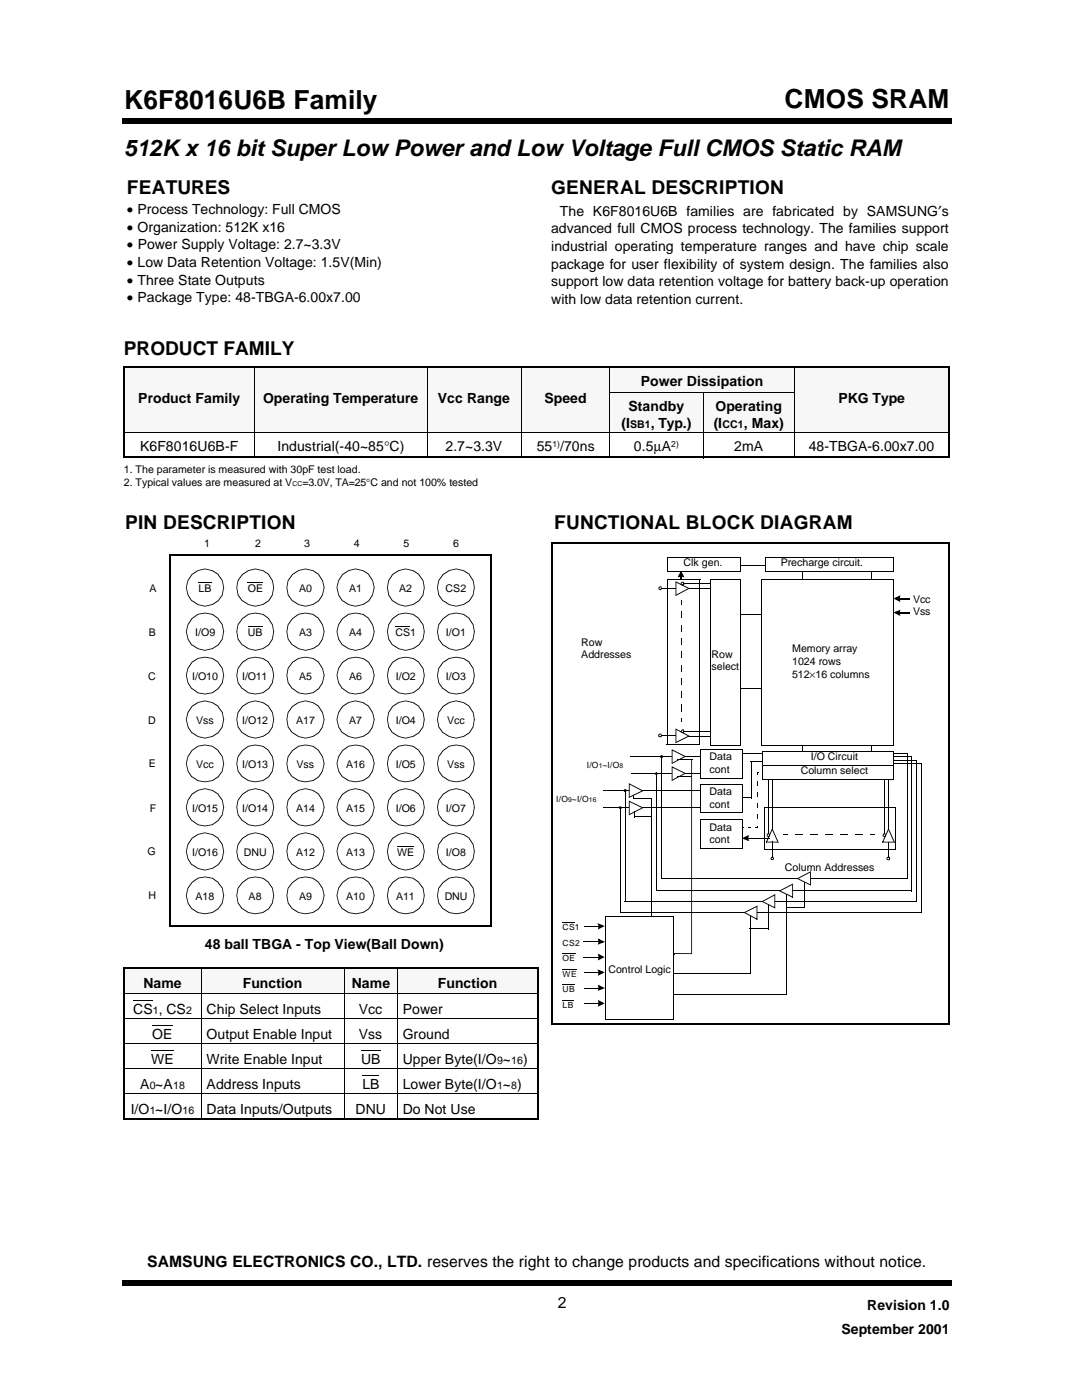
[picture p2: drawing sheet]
<svg xmlns="http://www.w3.org/2000/svg" width="216mm" height="279mm" viewBox="0 0 216 279" stroke-linecap="round" stroke-linejoin="round" font-family="sans-serif">
<defs><g id="words">
<g font-size="5.2">
<text x="24.8" y="21.8">K6F8016U6B Family</text>
<text x="156.5" y="21.5">CMOS SRAM</text>
</g>
<text font-size="4.6" x="24.8" y="31.1">512K x 16 bit Super Low Power and Low Voltage Full CMOS Static RAM</text>
<g font-size="3.8">
<text x="25.3" y="38.8">FEATURES</text>
<text x="110" y="38.8">GENERAL DESCRIPTION</text>
<text x="24.7" y="70.8">PRODUCT FAMILY</text>
<text x="25" y="105.5">PIN DESCRIPTION</text>
<text x="110.6" y="105.5">FUNCTIONAL BLOCK DIAGRAM</text>
</g>
<g font-size="3.1">
<text x="29.4" y="252.8">SAMSUNG ELECTRONICS CO., LTD. reserves the right to change products and specifications without notice.</text>
<text x="111.3" y="261.1">2</text>
</g>
<g font-size="2.8">
<text x="25.3" y="42.7">• Process Technology: Full CMOS</text>
<text x="25.3" y="46.2">• Organization: 512K x16</text>
<text x="110" y="46.6">advanced full CMOS process technology. The families support</text>
<text x="111.7" y="43">The K6F8016U6B families are fabricated by SAMSUNG′s</text>
<text x="25.3" y="49.7">• Power Supply Voltage: 2.7~3.3V</text>
<text x="25.3" y="53.3">• Low Data Retention Voltage: 1.5V(Min)</text>
<text x="110" y="50.1">industrial operating temperature ranges and have chip scale</text>
<text x="110" y="53.6">package for user flexibility of system design. The families also</text>
<text x="25.3" y="56.8">• Three State Outputs</text>
<text x="110" y="57.2">support low data retention voltage for battery back-up operation</text>
<text x="25.3" y="60.3">• Package Type: 48-TBGA-6.00x7.00</text>
<text x="110" y="60.7">with low data retention current.</text>
<text x="127.8" y="77">Power Dissipation</text>
<text x="27.6" y="80.4">Product Family</text>
<text x="52.5" y="80.4">Operating Temperature</text>
<text x="87.4" y="80.4">Vcc Range</text>
<text x="108.6" y="80.4">Speed</text>
<text x="125.4" y="82">Standby</text>
<text x="142.7" y="82">Operating</text>
<text x="167.3" y="80.4">PKG Type</text>
<text x="27.9" y="89.9">K6F8016U6B-F</text>
<text x="55.4" y="89.9">Industrial(-40~85°C)</text>
<text x="88.9" y="89.9">2.7~3.3V</text>
<text x="124" y="85.4">(I</text>
<text x="129.9" y="85.4">, Typ.)</text>
<text x="142.4" y="85.4">(I</text>
<text x="146.5" y="89.9">2mA</text>
<text x="148.4" y="85.4">, Max)</text>
<text x="161.4" y="89.9">48-TBGA-6.00x7.00</text>
<text x="107.1" y="90">55 /70ns</text>
<text x="126.5" y="90">0.5μA</text>
<text x="40.9" y="189.4">48 ball TBGA - Top View(Ball Down)</text>
<text x="28.6" y="197.3">Name</text>
<text x="48.4" y="197.3">Function</text>
<text x="70.2" y="197.3">Name</text>
<text x="87.4" y="197.3">Function</text>
<text x="26.6" y="202.3">CS , CS</text>
<text x="41.2" y="202.3">Chip Select Inputs</text>
<text x="71.6" y="202.3">Vcc</text>
<text x="80.3" y="202.3">Power</text>
<text x="30.4" y="207.3">OE</text>
<text x="41.2" y="207.3">Output Enable Input</text>
<text x="71.6" y="207.3">Vss</text>
<text x="80.3" y="207.3">Ground</text>
<text x="30.1" y="212.3">WE</text>
<text x="41.2" y="212.3">Write Enable Input</text>
<text x="72.1" y="212.3">UB</text>
<text x="80.3" y="212.3">Upper Byte(I/O ~</text>
<text x="104.4" y="212.3">)</text>
<text x="27.9" y="217.3">A ~A</text>
<text x="41.2" y="217.3">Address Inputs</text>
<text x="72.3" y="217.3">LB</text>
<text x="80.3" y="217.3">Lower Byte(I/O ~ )</text>
<text x="26.1" y="222.2">I/O ~I/O</text>
<text x="41.2" y="222.2">Data Inputs/Outputs</text>
<text x="71" y="222.2">DNU</text>
<text x="80.3" y="222.2">Do Not Use</text>
<text x="173.1" y="261.5">Revision 1.0</text>
<text x="167.9" y="266.2">September 2001</text>
</g>
<g font-size="2.1">
<text x="125.7" y="85.4">SB1</text>
<text x="144.2" y="85.4">CC1</text>
<text x="24.7" y="94.5">1. The parameter is measured with 30pF test load.</text>
<text x="24.7" y="96.9">2. Typical values are measured at V</text>
<text x="60.4" y="96.9">=3.0V, TA=25°C and not 100% tested</text>
<text x="40.7" y="109.1">1</text>
<text x="50.9" y="109.1">2</text>
<text x="60.7" y="109.1">3</text>
<text x="70.6" y="109.1">4</text>
<text x="80.5" y="109.1">5</text>
<text x="90.4" y="109.1">6</text>
<text x="136.4" y="112.9">Clk gen.</text>
<text x="155.8" y="112.9">Precharge circuit.</text>
<text x="29.8" y="118.1">A</text>
<text x="39.6" y="118.2">LB</text>
<text x="49.4" y="118.2">OE</text>
<text x="59.7" y="118.2">A0</text>
<text x="69.7" y="118.2">A1</text>
<text x="79.7" y="118.2">A2</text>
<text x="88.9" y="118.2">CS2</text>
<text x="182.2" y="120.4">Vcc</text>
<text x="182.2" y="122.8">Vss</text>
<text x="29.7" y="126.9">B</text>
<text x="38.9" y="127">I/O9</text>
<text x="49.4" y="127">UB</text>
<text x="59.7" y="127">A3</text>
<text x="69.7" y="127">A4</text>
<text x="78.9" y="127">CS1</text>
<text x="89" y="127">I/O1</text>
<text x="116" y="128.9">Row</text>
<text x="116" y="131.4">Addresses</text>
<text x="142" y="131.3">Row</text>
<text x="158.1" y="130.2">Memory array</text>
<text x="29.5" y="135.6">C</text>
<text x="38.4" y="135.8">I/O10</text>
<text x="48.3" y="135.8">I/O11</text>
<text x="59.7" y="135.8">A5</text>
<text x="69.7" y="135.8">A6</text>
<text x="79" y="135.8">I/O2</text>
<text x="89" y="135.8">I/O3</text>
<text x="142" y="133.8">select</text>
<text x="158.1" y="132.8">1024 rows</text>
<text x="158.1" y="135.2">512×16 columns</text>
<text x="29.5" y="144.4">D</text>
<text x="39.1" y="144.5">Vss</text>
<text x="48.3" y="144.5">I/O12</text>
<text x="59.1" y="144.5">A17</text>
<text x="69.7" y="144.5">A7</text>
<text x="79" y="144.5">I/O4</text>
<text x="89.2" y="144.5">Vcc</text>
<text x="29.7" y="153.2">E</text>
<text x="39.1" y="153.3">Vcc</text>
<text x="48.3" y="153.3">I/O13</text>
<text x="59.2" y="153.3">Vss</text>
<text x="69.1" y="153.3">A16</text>
<text x="79" y="153.3">I/O5</text>
<text x="89.2" y="153.3">Vss</text>
<text x="141.6" y="151.7">Data</text>
<text x="141.6" y="154.2">cont</text>
<text x="159.8" y="154.5">Column select</text>
<text x="161.8" y="151.6">I/O Circuit</text>
<text x="29.9" y="162">F</text>
<text x="141.6" y="158.8">Data</text>
<text x="141.6" y="161.2">cont</text>
<text x="38.4" y="162.1">I/O15</text>
<text x="48.3" y="162.1">I/O14</text>
<text x="59.1" y="162.1">A14</text>
<text x="69.1" y="162.1">A15</text>
<text x="79" y="162.1">I/O6</text>
<text x="89" y="162.1">I/O7</text>
<text x="141.6" y="165.8">Data</text>
<text x="29.5" y="170.7">G</text>
<text x="38.4" y="170.9">I/O16</text>
<text x="48.7" y="170.9">DNU</text>
<text x="59.1" y="170.9">A12</text>
<text x="69.1" y="170.9">A13</text>
<text x="79.2" y="170.9">WE</text>
<text x="89" y="170.9">I/O8</text>
<text x="141.6" y="168.2">cont</text>
<text x="156.6" y="173.8">Column Addresses</text>
<text x="29.6" y="179.5">H</text>
<text x="39" y="179.7">A18</text>
<text x="49.6" y="179.7">A8</text>
<text x="59.7" y="179.7">A9</text>
<text x="69.1" y="179.7">A10</text>
<text x="79.1" y="179.7">A11</text>
<text x="88.7" y="179.7">DNU</text>
<text x="121.4" y="194.1">Control Logic</text>
<text x="30.5" y="202.3">1</text>
<text x="37.2" y="202.3">2</text>
<text x="99.2" y="212.3">9</text>
<text x="102" y="212.3">16</text>
<text x="29.9" y="217.3">0</text>
<text x="34.5" y="217.3">18</text>
<text x="99.2" y="217.3">1</text>
<text x="102" y="217.3">8</text>
<text x="29.9" y="222.2">1</text>
<text x="36.4" y="222.2">16</text>
</g>
<g font-size="1.7">
<text x="110.2" y="89.2">1)</text>
<text x="133.9" y="89.2">2)</text>
<text x="117.1" y="153.2">I/O ~I/O</text>
<text x="111" y="160.1">I/O ~I/O</text>
<text x="112.3" y="185.7">CS1</text>
<text x="112.3" y="191.9">OE</text>
<text x="112.3" y="188.7">CS2</text>
<text x="112.3" y="195">WE</text>
<text x="112.3" y="198">UB</text>
<text x="112.3" y="201.2">LB</text>
</g>
<g font-size="1.4">
<text x="58.3" y="96.9">CC</text>
<text x="119.5" y="153.2">1</text>
<text x="123.6" y="153.2">8</text>
<text x="113.4" y="160.1">9</text>
<text x="117.5" y="160.1">16</text>
</g>
</g></defs>
<path d="M24.4 23.6h.5v1.1h-.5zM24.9 23.6h164.6v1.1h-164.6zM189.5 23.6h.5v1.1h-.5zM24.4 255.4h.5v1.1h-.5zM24.9 255.4h164.6v1.1h-164.6zM189.5 255.4h.5v1.1h-.5z" fill="#000"/>
<path d="M24.6 257.6h40.9v12.4h-40.9z" fill="#fff"/>
<g fill="#000">
<path d="M146.6 112.8v.1zM154 112.8l.1 .1zM176.4 155l.1 .1zM177.2 155.1l.2 .1zM149.1 167.2h.3v.2h-.3zM148.1 167.3l1.3-.7-.1 .5-.7 .4-.2-.4 .8 .3-.1 .3-.2-.4 .4-.1 .2 .7zM149.3 167.2l.1 .2zM149 166.9l.4 .1-.1 .3h-.4zM153.4 167.2l.1 .2zM176.4 166.4l.1 .1zM176.2 166.5l.2-.2 .3 .1 .1 .3-.2 .1v-.3h-.2l-.1 .3 .2 .1 .1-.2 .2 .1-.1 .2h-.5zM176.6 166.7l.2 .1z"/>
<path d="M177.1 168.1h.2zM177.1 171l.2 .1zM177.2 165.4l.2 .1zM177.2 165.5l.2-.1 1.2 2.7h-.2zM177 171h.5l.1 .3-.1 .1v-.2l-.3-.1-.2 .3 .1 .1 .4-.1-.1 .1 .1-.2 .1 .1-.1 .2h-.5l-.1-.3zM177.5 171.3l.1 .1zM177.3 165.3l.1 .2-1.2 2.6h-.2l2.5-.1v.1h-2.5z"/>
</g>
<path d="M146.6 112.9h7.4M176.4 155.1v11.3M177.3 155.2v10.2M149.4 167.3h4M177.2 168.1v2.9" fill="none" stroke="#000" stroke-width=".2"/>
<path d="M148.5 167.3l.7-.3v.6z" fill-rule="evenodd" fill="#000"/>
<g fill="#f7f7f7">
<path d="M24.7 193.2h15.4v5.1h-15.4z"/>
<path d="M40.1 193.2h28.6v5.1h-28.6z"/>
<path d="M68.7 193.2h10.6v5.1h-10.6z"/>
<path d="M79.3 193.2h28.1v5.1h-28.1z"/>
</g>
<g fill="none" stroke="#000" stroke-width=".2">
<path d="M24.6 198.3h82.9M26.6 199.6h3.9M40.2 193v30.4M68.7 193v30.4M79.4 193v30.4M24.6 203.3h82.9M24.6 208.3h82.9M24.6 213.3h82.9M24.6 218.3h82.9M30.1 209.6h4.6M30.4 204.6h4.1M72.1 209.6h3.8"/>
<path d="M72.3 214.6h3.4"/>
</g>
<path d="M24.6 193.2h82.9M24.7 193.5v29.6M107.4 193.5v29.6M24.6 223.3h82.9" fill="none" stroke="#000" stroke-width=".34"/>
<g fill="#f7f7f7">
<path d="M24.7 73.3h26.1v13h-26.1z"/>
<path d="M50.8 73.3h34.4v13h-34.4z"/>
<path d="M85.2 73.3h18.8v13h-18.8z"/>
<path d="M104 73.3h17.7v13h-17.7z"/>
<path d="M121.7 73.3h36.8v5h-36.8z"/>
<path d="M158.5 73.3h30.8v13h-30.8z"/>
<path d="M121.7 78.3h18.6v8h-18.6z"/>
<path d="M140.3 78.3h18.2v8h-18.2z"/>
</g>
<path d="M24.6 73.3h164.9M24.7 73.5v17.6M189.3 73.5v17.6M24.6 91.3h164.9" fill="none" stroke="#000" stroke-width=".34"/>
<path d="M50.8 73.2v18.2M85.2 73.2v18.2M104 73.2v18.2M121.7 78.4h36.8M121.7 73.2v18.2M140.3 78.2v13.2M158.5 73.2v18.2M24.6 86.3h164.9M147.7 137.5h7.5" fill="none" stroke="#000" stroke-width=".2"/>
<path d="M135.8 114.9h.3v.2h-.3zM135.8 116.2h.3zM135.8 115.1h.3zM135.8 115.1h.3v1.1h-.3zM135.9 113.9l.7 1.3-.5-.1-.4-.7 .4-.2-.4 .9-.3-.2 .5-.2 .1 .4-.8 .1zM135.9 114.7l.4 .1-.1 .3h-.3zM147.7 137.4v.2zM155.2 137.4l.1 .2z" fill="#000"/>
<path d="M135.9 114.3l.3 .7h-.6z" fill-rule="evenodd" fill="#000"/>
<path d="M133.1 115.7h6.5v33h-6.5z" fill="#fff"/>
<path d="M133.1 115.7h6.6M133.1 115.6v33.1M139.6 115.7v33.1M147.7 122.7h7.5M133 148.7h6.6M153.3 154.7v11.7M154.2 154.9v10.5M154.1 168.1v2.9" fill="none" stroke="#000" stroke-width=".2"/>
<g fill="#000">
<path d="M147.7 122.6v.2zM155.2 122.6l.1 .2zM153.2 154.6l.2 .1zM154.1 154.8l.2 .1zM153.2 166.4l.2 .1zM153 166.5l.3-.2 .3 .1 .1 .2-.2 .1-.1-.2h-.2v.4h.2l.1-.3 .2 .1-.1 .3h-.5zM153.5 166.6l.2 .1zM154 168l.2 .1zM154 171l.2 .1zM154.1 165.4l.2 .1zM154 165.5l.2-.1 1.2 2.7h-.2zM153.8 171.1l.3-.2 .2 .1 .1 .3-.1 .1-.2-.3-.2 .3 .1 .1-.1-.1h.4l-.1 .1 .1-.2 .1 .1-.1 .2h-.5z"/>
<path d="M154.3 171.3l.1 .1zM154.1 165.3l.1 .2-1.2 2.6h-.2l2.5-.1v.1h-2.5z"/>
</g>
<path d="M133.1 111.2h14.6v2.8h-14.6z" fill="#fff"/>
<path d="M133 114h14.7M133.1 111.2h14.7M133.1 111.1v2.9M147.7 111.2v2.9" fill="none" stroke="#000" stroke-width=".2"/>
<path d="M141.7 115.7h6v33.1h-6z" fill="#fff"/>
<path d="M132 117.4h2.8M136.5 116.5h5.2M137.4 117.4h4.3M141.7 115.6v33.2M141.7 115.7h6.1M147.7 115.7v33.1M125.8 151h14.1M126 154.4h13.9M141.6 148.8h6.1" fill="none" stroke="#000" stroke-width=".2"/>
<g fill="#000">
<path d="M131.4 117.2l.3-.2 .3 .1v.6l-.2 .1-.1-.2 .2-.1-.1 .1 .1-.3-.2-.1-.1 .1v.3h.2l-.1 .2-.2-.1zM131.7 117.6l.1 .2zM131.9 117.3l.1 .2zM134.8 116l2.9 1.4-.3 .1-2.5-1.3 .1-.1v2.7h-.2zM134.8 117.3l.1 .2zM135.9 116.2l.3-.1 .3 .1v.6h-.2l-.1-.1 .2-.1-.1 .1 .1-.4-.2-.1-.2 .4 .3 .1-.1 .1h-.3zM136.2 116.7l.1 .1zM136.4 116.4l.1 .2zM137.3 117.3l.1 .2zM134.8 118.8l2.6-1.5 .1 .2-2.7 1.5zM141.7 117.3l.1 .2zM141.7 116.4l.1 .2z"/>
<path d="M125.7 150.9l.1 .1zM125.9 154.3l.1 .2zM139.9 150.9l.1 .1zM139.9 154.3l.1 .2z"/>
</g>
<path d="M134.1 149.7l2.6 1.3-2.6 1.3z" fill="#fff"/>
<path d="M134 149.5l2.9 1.5h-.2l-2.6-1.2 .1-.2v2.7h-.2zM134.1 152.2l2.6-1.3v.1l-2.7 1.5z" fill="#000"/>
<path d="M134.1 153.1l2.6 1.2-2.6 1.4z" fill="#fff"/>
<g fill="#000">
<path d="M120.4 157.7l.1 .2zM132 150.7l.1 .2zM131.7 150.9l.3-.2 .1 .2-.3 .2h.3v-.4l.1 .1v.4h-.4l-.1-.2zM134 152.9l2.9 1.4-.2 .1-2.6-1.2 .1-.2v2.7h-.2zM134.1 155.6l2.6-1.3v.1l-2.7 1.5zM140 157.7v.2zM148 150.3l.1 .2zM148 159.2l.1 .1zM148.1 159.2h1.8v.1h-1.8zM151 154h.4v.2h-.4zM151 154.4l.2 .1zM151 154.1h.2v.3h-.2z"/>
<path d="M151 156h.2zM151 156.6l.2 .1zM151 156h.2v.6h-.2zM151 158.2h.2zM151 158.8l.2 .1zM151 158.2h.2v.6h-.2zM151.4 154l.1 .2zM152.9 154l.1 .2zM153 154h.2v.2h-.2zM153.2 154l.1 .2zM153.5 151.8l.1 .2zM155 150.3l.1 .2z"/>
<path d="M120.4 161.1l.1 .2zM140 161.1v.2zM147.9 165.1l.1 .2zM148 165.1h.3v.2h-.3zM148.3 165.1v.2zM149.4 165.1v.2zM149.4 165.1h.4v.2h-.4zM149.8 165.1l.1 .2zM150.8 165.1l.1 .2zM150.9 165.1h.2v.2h-.2zM151 160.4h.2zM151 161l.2 .1z"/>
<path d="M151 160.4h.2v.6h-.2zM151 162.6h.2zM151 163.2l.2 .1zM151 162.6h.2v.6h-.2zM151 164.8l.2 .1zM151 164.9h.2v.4h-.2z"/>
</g>
<path d="M131.8 150.9h.4v.2h-.4z" fill-rule="evenodd" fill="#000"/>
<path d="M120.5 157.8h19.5M148.1 150.4h6.9M149.8 151.9h3.7M149.9 151.9v7.4M120.5 161.2h19.5" fill="none" stroke="#000" stroke-width=".2"/>
<path d="M139.9 149.6h8.2v5.7h-8.2z" fill="#fff"/>
<path d="M139.8 155.3h8.3M139.9 149.5v5.8M139.9 149.6h8.3M148.1 149.6v5.8" fill="none" stroke="#000" stroke-width=".2"/>
<path d="M139.9 156.5h8.2v5.7h-8.2z" fill="#fff"/>
<path d="M139.9 156.5v5.7M139.9 156.5h8.3M148.1 156.5v5.8M139.8 162.2h8.3" fill="none" stroke="#000" stroke-width=".2"/>
<path d="M139.9 163.6h8.2v5.6h-8.2z" fill="#fff"/>
<g fill="none" stroke="#000" stroke-width=".2">
<path d="M124.7 157.8v22.1M131 154.3v23.5M132 151v24.3M178.3 150.5h2.8M178.3 151h3.7M178.3 151.7h4.6M178.3 152.4h5.7M181 150.5v24.8M181.9 151v26.9M182.8 151.7v28.3M183.9 152.3v29.9M123.8 161.1v21"/>
<path d="M124.6 179.9h58.2M130.9 177.8h51M131.9 175.3h49.1M139.8 169.2h8.3M139.9 163.5v5.7M139.9 163.6h8.3M148.1 163.6v5.7M157 178.5v20M160.5 176v5.1M123.7 182.1h60.2M128.3 194.3h21.4M129.5 198.4h27.5"/>
<path d="M149.7 182.7v11.7M149.7 185.3h3.5M153.2 180.6v4.8M157 181h3.5"/>
</g>
<g fill="#000">
<path d="M124.6 157.7l.2 .1zM130.9 154.3h.2zM131.9 150.9l.2 .1zM178.2 150.4l.1 .1zM178.2 151l.1 .1zM178.2 151.6l.1 .2zM178.2 152.3l.1 .2zM123.7 161l.2 .1zM156.9 178.4l.2 .1zM160.4 175.9l.2 .1zM128.2 194.2l.1 .2zM129.5 198.3v.2z"/>
<path d="M149.6 182.6l.2 .1zM149.6 185.3l.1 .1zM153.2 180.5l.1 .1zM156.9 180.9l.1 .2z"/>
</g>
<path d="M155.5 177.8l2.7-1.4v2.7z" fill="#fff"/>
<path d="M155.5 177.7l2.7-1.4v.2l-2.6 1.4zM155.4 177.8l.2-.1 2.6 1.3v.2l-.1-2.8h.1v2.8z" fill="#000"/>
<path d="M152.1 179.9l2.5-1.3v2.6z" fill="#fff"/>
<path d="M152.1 179.8l2.6-1.4v.2l-2.6 1.4zM151.9 179.9l.2-.1 2.6 1.3-.1 .2-.1-2.7h.2v2.7z" fill="#000"/>
<path d="M148.5 182.1l2.5-1.3v2.7z" fill="#fff"/>
<path d="M148.5 182l2.6-1.3v.2l-2.5 1.3zM148.3 182.1l.3-.1 2.5 1.4-.1 .2v-2.8h.1v2.8z" fill="#000"/>
<path d="M159.1 175.3l2.6-1.3v2.6z" fill="#fff"/>
<path d="M126.3 158.5l.2 .1zM126.3 158.6h.2v.9h-.2zM159.1 175.3l2.7-1.5v.3l-2.6 1.3zM158.9 175.3h.3l2.6 1.2-.1 .2-.1-2.7h.2v2.7zM128.5 186.9l.1 .2zM128.6 186.9h1.4v.2h-1.4z" fill="#000"/>
<path d="M126.4 159.4h3.6M130 159.4v27.7" fill="none" stroke="#000" stroke-width=".2"/>
<path d="M125.6 156.5l2.6 1.3-2.6 1.3z" fill="#fff"/>
<path d="M125.5 156.3l2.9 1.5-.2 .1-2.6-1.4v-.1v2.7h-.1zM125.5 159.1l2.7-1.4 .1 .2-2.8 1.4z" fill="#000"/>
<path d="M125.6 159.9l2.6 1.3-2.6 1.4z" fill="#fff"/>
<g fill="#000">
<path d="M160.1 113.8l.2 .1zM173.7 113.9l.2 .1zM179.3 119.3h.3v.2h-.3zM178.3 119.5l1.4-.7-.2 .5-.7 .3-.2-.3 .9 .3-.2 .4-.1-.5 .3-.1 .2 .7zM179.5 119.4l.1 .2zM179.2 119l.4 .1-.1 .4h-.3zM179.6 119.4h1.8v.2h-1.8zM181.4 119.4l.1 .2zM179.3 122.1h.3v.2h-.3zM178.2 122.3l1.5-.6-.3 .5-.7 .2-.1-.3 .9 .3-.2 .4-.1-.5 .3-.1 .2 .7zM179.5 122.2l.1 .2zM179.2 121.9l.4 .1-.1 .3h-.3z"/>
<path d="M179.6 122.2h1.8v.2h-1.8zM181.4 122.2l.1 .2zM124.7 157.5l.1 .1zM124.5 157.6l.2-.1 .1 .1h-.2v.3h.2v-.3l.1 .1-.2-.1 .1-.1 .2 .1v.4h-.5zM130.9 154.1l.1 .2zM130.9 154.1l.3 .2-.1 .3h-.4l-.1-.2 .3-.2 .1 .1-.2 .1h.3l-.2-.1zM131.4 146.6l.3-.2 .3 .1v.6l-.2 .1-.1-.2 .2-.1-.1 .1 .1-.4h-.2l-.2 .3 .3 .1-.1 .2-.3-.1zM131.7 147l.1 .2zM131.9 146.7l.1 .2zM134.8 145.4l2.9 1.5-.3 .1-2.5-1.4 .1-.1v2.7h-.2zM134.8 146.7l.1 .2zM136.1 145.6h.4v.6l-.2 .1-.1-.2 .2-.1-.1 .1 .1-.3-.2-.1-.1 .3 .2 .1-.1 .2-.2-.1-.1-.3z"/>
<path d="M136.2 146.1l.1 .2zM136.4 145.9l.1 .1zM137.3 146.8l.1 .2zM134.8 148.2l2.6-1.4 .1 .2-2.7 1.3zM141.7 146.8l.1 .2zM141.7 145.9l.1 .1zM160.1 151.6h.2zM173.7 151.4l.2 .1zM123.6 161v.3l.2 .1-.1-.1 .3-.1-.1 .1v-.3l.1 .1h-.3v-.1h.3v.4l-.3 .1-.3-.3zM123.7 161v.1zM125.5 159.8l2.9 1.4-.2 .1-2.6-1.3v-.1v2.7h-.1zM126.6 162l.1 .1z"/>
<path d="M126.6 162.1h.1v1h-.1zM125.5 162.6l2.7-1.5 .1 .2-2.8 1.4zM130 162.9v.2z"/>
</g>
<path d="M160.2 113.9v37.7M173.8 114v37.4M132 146.8h2.8M136.5 146h5.2M137.4 146.9h4.3M126.7 163h3.3" fill="none" stroke="#000" stroke-width=".2"/>
<g fill="#000">
<path d="M178.7 119.5l.7-.4v.7z" fill-rule="evenodd"/>
<path d="M178.7 122.3l.7-.3v.6z" fill-rule="evenodd"/>
<path d="M124.5 157.6h.4v.3h-.4z" fill-rule="evenodd"/>
<path d="M130.7 154.3l.2-.1 .2 .1v.2h-.3z" fill-rule="evenodd"/>
<path d="M123.6 161h.4v.3l-.3 .1-.2-.2z" fill-rule="evenodd"/>
</g>
<path d="M110.2 108.4h79.3M110.2 108.2v96.1M189.3 108.4v96.1M110 204.3h79.3" fill="none" stroke="#000" stroke-width=".34"/>
<path d="M152.8 111.2h25.5v2.8h-25.5z" fill="#fff"/>
<path d="M152.7 114h25.6M152.8 111.1v2.9M152.8 111.2h25.6M178.3 111.2v2.9" fill="none" stroke="#000" stroke-width=".2"/>
<path d="M152 115.7h26.3v33.1h-26.3z" fill="#fff"/>
<path d="M152 115.7h26.4M152 115.6v33.2M178.3 115.7v33.2M151.9 148.8h26.4" fill="none" stroke="#000" stroke-width=".2"/>
<path d="M152.1 149.9h26.2v2.8h-26.2z" fill="#fff"/>
<path d="M152 152.7h26.3M152.1 149.9v2.8M152.1 149.9h26.3M178.3 149.9v2.9" fill="none" stroke="#000" stroke-width=".2"/>
<path d="M152.1 152.7h26.2v2.9h-26.2z" fill="#fff"/>
<g fill="none" stroke="#000" stroke-width=".2">
<path d="M39.6 116.2h2.6M49.4 116.2h3.1M49.4 125h3M78.9 125h3M135.3 151.6h2.8M135.3 155h2.7M152 155.6h26.3M152.1 152.7v2.9M152.1 152.7h26.3M178.3 152.7v3M79.2 168.9h3.4M152.5 169.5h26.2"/>
<path d="M152.6 161.1v8.4M152.6 161.2h26.2M178.7 161.2v8.4M112.3 193.4h2.8M112.3 190.3h2.6M112.3 196.5h2.4M112.3 184.1h2.4M112.3 199.6h2.2M127.6 190.4h6.9"/>
</g>
<g fill="#000">
<path d="M38.2 114.6a3.8 3.8 0 0 1 4.1-.8 3.8 3.8 0 0 1 2.4 3.5h-.2l-.2-1.5-.8-1.1-1.2-.7-1.4-.4-1.4 .4-1.1 .7-.8 1.1-.3 1.5 .3 1.4 .8 1.2 1.1 .7 1.4 .3 1.4-.3 1.2-.8-.1 .1 .9-1.2 .2-1.4h.2a3.8 3.8 0 0 1-5.2 3.5 3.8 3.8 0 0 1-1.3-6.2zM44.5 117.3h.2zM48.3 114.6a3.7 3.7 0 0 1 4.1-.8 3.7 3.7 0 0 1 2.3 3.5h-.2l-.2-1.5-.7-1.1-1.2-.7-1.4-.4-1.5 .4-1.1 .7-.8 1.1-.3 1.5 .3 1.4 .8 1.2 1.1 .7 1.5 .3 1.4-.3 1.2-.8-.1 .1 .8-1.2 .2-1.4h.2a3.8 3.8 0 0 1-4.5 3.7 3.8 3.8 0 0 1-2.8-5.2zM54.5 117.3h.2zM58.3 114.6a3.8 3.8 0 0 1 4.1-.8 3.8 3.8 0 0 1 2.4 3.5h-.2l-.3-1.5-.7-1.1-1.2-.7-1.4-.4-1.5 .4-1.1 .7-.8 1.1-.3 1.5 .3 1.4 .8 1.2 1.1 .7 1.5 .3 1.4-.3 1.2-.8-.1 .1 .8-1.2 .3-1.4h.2a3.8 3.8 0 0 1-4.6 3.7 3.8 3.8 0 0 1-2.8-5.2zM64.6 117.3h.2zM68.2 114.6a3.8 3.8 0 0 1 4.2-.8 3.8 3.8 0 0 1 2.4 3.5h-.2l-.3-1.5-.7-1.1-1.2-.7-1.4-.4-1.5 .4-1.1 .7-.8 1.1-.3 1.5 .3 1.4 .8 1.2 1.1 .7 1.5 .3 1.4-.3 1.2-.8-.1 .1 .8-1.2 .3-1.4h.2a3.8 3.8 0 0 1-5.2 3.5 3.8 3.8 0 0 1-1.4-6.2zM74.6 117.3h.2zM78.2 114.6a3.8 3.8 0 0 1 4.2-.8 3.8 3.8 0 0 1 2.4 3.5h-.2l-.3-1.5-.7-1.1-1.2-.7-1.5-.4-1.4 .4-1.1 .7-.8 1.1-.2 1.5 .2 1.4 .8 1.2 1.1 .7 1.4 .3 1.5-.3 1.2-.8-.1 .1 .8-1.2 .3-1.4h.2a3.8 3.8 0 0 1-5.2 3.5 3.8 3.8 0 0 1-1.4-6.2zM84.6 117.3h.2zM88.3 114.6a3.7 3.7 0 0 1 4.1-.8 3.7 3.7 0 0 1 2.3 3.5h-.1l-.3-1.5-.7-1.1-1.1-.7-1.5-.4-1.4 .4-1.1 .7-.9 1.1-.2 1.5 .2 1.4 .9 1.2 1.1 .7 1.4 .3 1.5-.3 1.1-.8v.1l.7-1.2 .3-1.4h.1a3.8 3.8 0 0 1-4.5 3.7 3.8 3.8 0 0 1-2.7-5.2zM94.6 117.3h.1z"/>
<path d="M38.3 123.4a3.7 3.7 0 0 1 4.1-.9 3.7 3.7 0 0 1 2.3 3.6h-.2l-.2-1.5-.8-1.1-1.2-.8-1.4-.3-1.4 .3-1.1 .8-.8 1.1-.3 1.5 .3 1.4 .8 1.2 1.1 .7 1.4 .3 1.4-.3 1.2-.8-.1 .1 .9-1.2 .2-1.4h.2a3.8 3.8 0 0 1-5.2 3.4 3.8 3.8 0 0 1-1.2-6.1zM44.5 126.1h.2zM38.3 132.1a3.8 3.8 0 0 1 4.1-.8 3.8 3.8 0 0 1 2.3 3.5h-.2l-.2-1.5-.8-1.1-1.2-.7-1.4-.3-1.4 .3-1.1 .7-.8 1.1-.3 1.5 .3 1.4 .8 1.2 1.1 .8 1.4 .2 1.4-.2 1.2-.9-.1 .1 .9-1.2 .2-1.4h.2a3.8 3.8 0 0 1-5.3 3.5 3.8 3.8 0 0 1-1.1-6.2zM44.5 134.8h.2zM48.3 123.4a3.7 3.7 0 0 1 4.2-.9 3.7 3.7 0 0 1 2.2 3.6h-.2l-.2-1.5-.7-1.1-1.2-.8-1.4-.3-1.5 .3-1.1 .8-.8 1.1-.3 1.5 .3 1.4 .8 1.2 1.1 .7 1.5 .3 1.4-.3 1.2-.8-.1 .1 .8-1.2 .2-1.4h.2a3.8 3.8 0 0 1-4.5 3.7 3.8 3.8 0 0 1-2.8-5.2zM54.5 126.1h.2zM48.3 132.1a3.7 3.7 0 0 1 4.1-.8 3.7 3.7 0 0 1 2.3 3.5h-.2l-.2-1.5-.7-1.1-1.2-.7-1.4-.3-1.5 .3-1.1 .7-.8 1.1-.3 1.5 .3 1.4 .8 1.2 1.1 .8 1.5 .2 1.4-.2 1.2-.9-.1 .1 .8-1.2 .2-1.4h.2a3.7 3.7 0 0 1-2.3 3.6 3.7 3.7 0 0 1-4.1-.9 3.8 3.8 0 0 1 0-5.4zM54.5 134.8h.2zM58.3 123.4a3.7 3.7 0 0 1 4.2-.9 3.7 3.7 0 0 1 2.3 3.6h-.2l-.3-1.5-.7-1.1-1.2-.8-1.4-.3-1.5 .3-1.1 .8-.8 1.1-.3 1.5 .3 1.4 .8 1.2 1.1 .7 1.5 .3 1.4-.3 1.2-.8-.1 .1 .8-1.2 .3-1.4h.2a3.8 3.8 0 0 1-4.6 3.7 3.8 3.8 0 0 1-2.8-5.2zM64.6 126.1h.2zM58.3 132.1a3.8 3.8 0 0 1 4.2-.8 3.8 3.8 0 0 1 2.3 3.5h-.2l-.3-1.5-.7-1.1-1.2-.7-1.4-.3-1.5 .3-1.1 .7-.8 1.1-.3 1.5 .3 1.4 .8 1.2 1.1 .8 1.5 .2 1.4-.2 1.2-.9-.1 .1 .8-1.2 .3-1.4h.2a3.8 3.8 0 0 1-5.3 3.5 3.8 3.8 0 0 1-1.2-6.2zM64.6 134.8h.2z"/>
<path d="M68.3 123.4a3.7 3.7 0 0 1 4.2-.9 3.7 3.7 0 0 1 2.3 3.6h-.2l-.3-1.5-.7-1.1-1.2-.8-1.4-.3-1.5 .3-1.1 .8-.8 1.1-.3 1.5 .3 1.4 .8 1.2 1.1 .7 1.5 .3 1.4-.3 1.2-.8-.1 .1 .8-1.2 .3-1.4h.2a3.8 3.8 0 0 1-5.3 3.4 3.8 3.8 0 0 1-1.2-6.1zM74.6 126.1h.2zM68.3 132.1a3.8 3.8 0 0 1 4.1-.8 3.8 3.8 0 0 1 2.4 3.5h-.2l-.3-1.5-.7-1.1-1.2-.7-1.4-.3-1.5 .3-1.1 .7-.8 1.1-.3 1.5 .3 1.4 .8 1.2 1.1 .8 1.5 .2 1.4-.2 1.2-.9-.1 .1 .8-1.2 .3-1.4h.2a3.8 3.8 0 0 1-5.3 3.5 3.8 3.8 0 0 1-1.2-6.2zM74.6 134.8h.2zM78.3 123.4a3.7 3.7 0 0 1 4.2-.9 3.7 3.7 0 0 1 2.3 3.6h-.2l-.3-1.5-.7-1.1-1.2-.8-1.5-.3-1.4 .3-1.1 .8-.8 1.1-.2 1.5 .2 1.4 .8 1.2 1.1 .7 1.4 .3 1.5-.3 1.2-.8-.1 .1 .8-1.2 .3-1.4h.2a3.8 3.8 0 0 1-5.3 3.4 3.8 3.8 0 0 1-1.2-6.1zM84.6 126.1h.2zM78.3 132.1a3.8 3.8 0 0 1 4.1-.8 3.8 3.8 0 0 1 2.4 3.5h-.2l-.3-1.5-.7-1.1-1.2-.7-1.5-.3-1.4 .3-1.1 .7-.8 1.1-.2 1.5 .2 1.4 .8 1.2 1.1 .8 1.4 .2 1.5-.2 1.2-.9-.1 .1 .8-1.2 .3-1.4h.2a3.8 3.8 0 0 1-5.3 3.5 3.8 3.8 0 0 1-1.2-6.2zM84.6 134.8h.2zM88.4 123.4a3.7 3.7 0 0 1 4.1-.9 3.7 3.7 0 0 1 2.2 3.6h-.1l-.3-1.5-.7-1.1-1.1-.8-1.5-.3-1.4 .3-1.1 .8-.9 1.1-.2 1.5 .2 1.4 .9 1.2 1.1 .7 1.4 .3 1.5-.3 1.1-.8v.1l.7-1.2 .3-1.4h.1a3.8 3.8 0 0 1-4.5 3.7 3.8 3.8 0 0 1-2.7-5.2zM94.6 126.1h.1zM88.4 132.1a3.7 3.7 0 0 1 4.1-.8 3.7 3.7 0 0 1 2.2 3.5h-.1l-.3-1.5-.7-1.1-1.1-.7-1.5-.3-1.4 .3-1.1 .7-.9 1.1-.2 1.5 .2 1.4 .9 1.2 1.1 .8 1.4 .2 1.5-.2 1.1-.9v.1l.7-1.2 .3-1.4h.1a3.7 3.7 0 0 1-2.2 3.6 3.7 3.7 0 0 1-4.2-.9 3.8 3.8 0 0 1 .1-5.4zM94.6 134.8h.1z"/>
<path d="M38.3 140.9a3.8 3.8 0 0 1 4.1-.8 3.8 3.8 0 0 1 2.3 3.5h-.2l-.2-1.4-.8-1.1-1.2-.8-1.4-.3-1.4 .3-1.1 .8-.8 1.1-.3 1.4 .3 1.4 .8 1.2 1.1 .7 1.4 .3 1.4-.3 1.2-.8-.1 .1 .9-1.2 .2-1.4h.2a3.8 3.8 0 0 1-5.2 3.5 3.8 3.8 0 0 1-1.2-6.2zM44.5 143.6h.2zM38.2 149.8a3.8 3.8 0 0 1 4.1-1 3.8 3.8 0 0 1 2.4 3.6h-.2l-.2-1.4-.8-1.1-1.2-.9-1.4-.2-1.4 .2-1.1 .9-.8 1.1-.3 1.4 .3 1.4 .8 1.2 1.1 .7 1.4 .3 1.4-.3 1.2-.8-.1 .1 .9-1.2 .2-1.4h.2a3.8 3.8 0 0 1-3.8 3.7 3.8 3.8 0 0 1-3.8-3.7l.3-1.4zM44.5 152.4h.2zM48.3 140.9a3.7 3.7 0 0 1 4.1-.8 3.7 3.7 0 0 1 2.3 3.5h-.2l-.2-1.4-.7-1.1-1.2-.8-1.4-.3-1.5 .3-1.1 .8-.8 1.1-.3 1.4 .3 1.4 .8 1.2 1.1 .7 1.5 .3 1.4-.3 1.2-.8-.1 .1 .8-1.2 .2-1.4h.2a3.8 3.8 0 0 1-4.5 3.7 3.8 3.8 0 0 1-2.8-5.1zM54.5 143.6h.2zM48.3 149.7a3.7 3.7 0 0 1 4.2-.9 3.7 3.7 0 0 1 2.2 3.6h-.2l-.2-1.4-.7-1.1-1.2-.9-1.4-.2-1.5 .2-1.1 .9-.8 1.1-.3 1.4 .3 1.4 .8 1.2 1.1 .7 1.5 .3 1.4-.3 1.2-.8-.1 .1 .8-1.2 .2-1.4h.2a3.8 3.8 0 0 1-3.1 3.7 3.8 3.8 0 0 1-4.2-2.3 3.6 3.6 0 0 1 .9-4.1zM54.5 152.4h.2zM58.3 140.9a3.8 3.8 0 0 1 4.2-.8 3.8 3.8 0 0 1 2.3 3.5h-.2l-.3-1.4-.7-1.1-1.2-.8-1.4-.3-1.5 .3-1.1 .8-.8 1.1-.3 1.4 .3 1.4 .8 1.2 1.1 .7 1.5 .3 1.4-.3 1.2-.8-.1 .1 .8-1.2 .3-1.4h.2a3.8 3.8 0 0 1-4.6 3.7 3.8 3.8 0 0 1-2.8-5.1zM64.6 143.6h.2zM58.3 149.8a3.8 3.8 0 0 1 4.1-1 3.8 3.8 0 0 1 2.4 3.6h-.2l-.3-1.4-.7-1.1-1.2-.9-1.4-.2-1.5 .2-1.1 .9-.8 1.1-.3 1.4 .3 1.4 .8 1.2 1.1 .7 1.5 .3 1.4-.3 1.2-.8-.1 .1 .8-1.2 .3-1.4h.2a3.8 3.8 0 0 1-4.6 3.7 3.8 3.8 0 0 1-2.8-5.1zM64.6 152.4h.2z"/>
<path d="M68.3 140.9a3.8 3.8 0 0 1 4.1-.8 3.8 3.8 0 0 1 2.4 3.5h-.2l-.3-1.4-.7-1.1-1.2-.8-1.4-.3-1.5 .3-1.1 .8-.8 1.1-.3 1.4 .3 1.4 .8 1.2 1.1 .7 1.5 .3 1.4-.3 1.2-.8-.1 .1 .8-1.2 .3-1.4h.2a3.8 3.8 0 0 1-5.3 3.5 3.8 3.8 0 0 1-1.2-6.2zM74.6 143.6h.2zM68.2 149.8a3.8 3.8 0 0 1 4.2-1 3.8 3.8 0 0 1 2.4 3.6h-.2l-.3-1.4-.7-1.1-1.2-.9-1.4-.2-1.5 .2-1.1 .9-.8 1.1-.3 1.4 .3 1.4 .8 1.2 1.1 .7 1.5 .3 1.4-.3 1.2-.8-.1 .1 .8-1.2 .3-1.4h.2a3.8 3.8 0 0 1-3.8 3.7 3.8 3.8 0 0 1-3.9-3.7l.4-1.4zM74.6 152.4h.2zM78.3 140.9a3.8 3.8 0 0 1 4.1-.8 3.8 3.8 0 0 1 2.4 3.5h-.2l-.3-1.4-.7-1.1-1.2-.8-1.5-.3-1.4 .3-1.1 .8-.8 1.1-.2 1.4 .2 1.4 .8 1.2 1.1 .7 1.4 .3 1.5-.3 1.2-.8-.1 .1 .8-1.2 .3-1.4h.2a3.8 3.8 0 0 1-5.3 3.5 3.8 3.8 0 0 1-1.2-6.2zM84.6 143.6h.2zM78.2 149.8a3.8 3.8 0 0 1 4.2-1 3.8 3.8 0 0 1 2.4 3.6h-.2l-.3-1.4-.7-1.1-1.2-.9-1.5-.2-1.4 .2-1.1 .9-.8 1.1-.2 1.4 .2 1.4 .8 1.2 1.1 .7 1.4 .3 1.5-.3 1.2-.8-.1 .1 .8-1.2 .3-1.4h.2a3.8 3.8 0 0 1-3.1 3.7 3.8 3.8 0 0 1-4.2-2.3l-.3-1.4 .3-1.4zM84.6 152.4h.2zM88.4 140.9a3.7 3.7 0 0 1 4.1-.8 3.7 3.7 0 0 1 2.2 3.5h-.1l-.3-1.4-.7-1.1-1.1-.8-1.5-.3-1.4 .3-1.1 .8-.9 1.1-.2 1.4 .2 1.4 .9 1.2 1.1 .7 1.4 .3 1.5-.3 1.1-.8v.1l.7-1.2 .3-1.4h.1a3.8 3.8 0 0 1-4.5 3.7 3.8 3.8 0 0 1-2.7-5.1zM94.6 143.6h.1zM88.3 149.8a3.7 3.7 0 0 1 4.1-1 3.7 3.7 0 0 1 2.3 3.6h-.1l-.3-1.4-.7-1.1-1.1-.9-1.5-.2-1.4 .2-1.1 .9-.9 1.1-.2 1.4 .2 1.4 .9 1.2 1.1 .7 1.4 .3 1.5-.3 1.1-.8v.1l.7-1.2 .3-1.4h.1a3.8 3.8 0 0 1-3 3.7 3.8 3.8 0 0 1-4.2-2.3l-.3-1.4 .3-1.4zM94.6 152.4h.1z"/>
<path d="M135.2 151.5l.1 .1zM135.2 154.9l.1 .2zM138 154.9l.1 .2zM137.9 151.6h.2v38.8l-.2-.1zM38.2 158.5a3.8 3.8 0 0 1 4.1-.9 3.8 3.8 0 0 1 2.4 3.5h-.2l-.2-1.4-.8-1.1-1.2-.8-1.4-.3-1.4 .3-1.1 .8-.8 1.1-.3 1.4 .3 1.5 .8 1.1 1.1 .8 1.4 .3 1.4-.3 1.2-.8h-.1l.9-1.1 .2-1.5h.2a3.8 3.8 0 0 1-5.2 3.6 3.8 3.8 0 0 1-1.3-6.2zM44.5 161.1h.2zM38.2 167.3a3.8 3.8 0 0 1 4.1-.9 3.8 3.8 0 0 1 2.4 3.5h-.2l-.2-1.4-.8-1.1-1.2-.8-1.4-.3-1.4 .3-1.1 .8-.8 1.1-.3 1.4 .3 1.5 .8 1.2 1.1 .6 1.4 .4 1.4-.4 1.2-.7-.1 .1 .9-1.2 .2-1.5h.2a3.8 3.8 0 0 1-5.2 3.5 3.8 3.8 0 0 1-1.3-6.1zM44.5 169.9h.2zM38.3 176a3.7 3.7 0 0 1 4.1-.8 3.7 3.7 0 0 1 2.3 3.5h-.2l-.2-1.5-.8-1-1.2-.9-1.4-.2-1.4 .2-1.1 .9-.8 1-.3 1.5 .3 1.5 .8 1.2 1.1 .6 1.4 .3 1.4-.3 1.2-.7-.1 .1 .9-1.2 .2-1.5h.2a3.8 3.8 0 0 1-3.8 3.8 3.8 3.8 0 0 1-3.8-3.8l.3-1.5zM44.5 178.7h.2zM48.3 158.4a3.7 3.7 0 0 1 4.1-.8 3.7 3.7 0 0 1 2.3 3.5h-.2l-.2-1.4-.7-1.1-1.2-.8-1.4-.3-1.5 .3-1.1 .8-.8 1.1-.3 1.4 .3 1.5 .8 1.1 1.1 .8 1.5 .3 1.4-.3 1.2-.8h-.1l.8-1.1 .2-1.5h.2a3.7 3.7 0 0 1-2.3 3.6 3.7 3.7 0 0 1-4.1-.9 3.8 3.8 0 0 1 0-5.4zM54.5 161.1h.2z"/>
<path d="M48.3 167.2a3.7 3.7 0 0 1 4.1-.8 3.7 3.7 0 0 1 2.3 3.5h-.2l-.2-1.4-.7-1.1-1.2-.8-1.4-.3-1.5 .3-1.1 .8-.8 1.1-.3 1.4 .3 1.5 .8 1.2 1.1 .6 1.5 .4 1.4-.4 1.2-.7-.1 .1 .8-1.2 .2-1.5h.2a3.8 3.8 0 0 1-4.5 3.8 3.8 3.8 0 0 1-2.8-5.2zM54.5 169.9h.2zM48.3 176a3.7 3.7 0 0 1 4.2-.8 3.7 3.7 0 0 1 2.2 3.5h-.2l-.2-1.5-.7-1-1.2-.9-1.4-.2-1.5 .2-1.1 .9-.8 1-.3 1.5 .3 1.5 .8 1.2 1.1 .6 1.5 .3 1.4-.3 1.2-.7-.1 .1 .8-1.2 .2-1.5h.2a3.8 3.8 0 0 1-3.1 3.7 3.8 3.8 0 0 1-4.2-2.2 3.4 3.4 0 0 1 .9-4.2zM54.5 178.7h.2zM58.3 158.5a3.8 3.8 0 0 1 4.1-.9 3.8 3.8 0 0 1 2.4 3.5h-.2l-.3-1.4-.7-1.1-1.2-.8-1.4-.3-1.5 .3-1.1 .8-.8 1.1-.3 1.4 .3 1.5 .8 1.1 1.1 .8 1.5 .3 1.4-.3 1.2-.8h-.1l.8-1.1 .3-1.5h.2a3.8 3.8 0 0 1-5.3 3.6 3.8 3.8 0 0 1-1.2-6.2zM64.6 161.1h.2zM58.3 167.3a3.8 3.8 0 0 1 4.1-.9 3.8 3.8 0 0 1 2.4 3.5h-.2l-.3-1.4-.7-1.1-1.2-.8-1.4-.3-1.5 .3-1.1 .8-.8 1.1-.3 1.4 .3 1.5 .8 1.2 1.1 .6 1.5 .4 1.4-.4 1.2-.7-.1 .1 .8-1.2 .3-1.5h.2a3.8 3.8 0 0 1-4.6 3.8 3.8 3.8 0 0 1-2.8-5.2zM64.6 169.9h.2zM58.3 176a3.7 3.7 0 0 1 4.2-.8 3.7 3.7 0 0 1 2.3 3.5h-.2l-.3-1.5-.7-1-1.2-.9-1.4-.2-1.5 .2-1.1 .9-.8 1-.3 1.5 .3 1.5 .8 1.2 1.1 .6 1.5 .3 1.4-.3 1.2-.7-.1 .1 .8-1.2 .3-1.5h.2a3.8 3.8 0 0 1-4.6 3.7 3.8 3.8 0 0 1-2.8-5.2zM64.6 178.7h.2zM68.2 158.5a3.8 3.8 0 0 1 4.2-.9 3.8 3.8 0 0 1 2.4 3.5h-.2l-.3-1.4-.7-1.1-1.2-.8-1.4-.3-1.5 .3-1.1 .8-.8 1.1-.3 1.4 .3 1.5 .8 1.1 1.1 .8 1.5 .3 1.4-.3 1.2-.8h-.1l.8-1.1 .3-1.5h.2a3.8 3.8 0 0 1-5.3 3.6 3.8 3.8 0 0 1-1.3-6.2zM74.6 161.1h.2z"/>
<path d="M68.2 167.3a3.8 3.8 0 0 1 4.2-.9 3.8 3.8 0 0 1 2.4 3.5h-.2l-.3-1.4-.7-1.1-1.2-.8-1.4-.3-1.5 .3-1.1 .8-.8 1.1-.3 1.4 .3 1.5 .8 1.2 1.1 .6 1.5 .4 1.4-.4 1.2-.7-.1 .1 .8-1.2 .3-1.5h.2a3.8 3.8 0 0 1-5.2 3.5 3.8 3.8 0 0 1-1.4-6.1zM74.6 169.9h.2zM68.3 176a3.7 3.7 0 0 1 4.2-.8 3.7 3.7 0 0 1 2.3 3.5h-.2l-.3-1.5-.7-1-1.2-.9-1.4-.2-1.5 .2-1.1 .9-.8 1-.3 1.5 .3 1.5 .8 1.2 1.1 .6 1.5 .3 1.4-.3 1.2-.7-.1 .1 .8-1.2 .3-1.5h.2a3.8 3.8 0 0 1-3.8 3.8 3.8 3.8 0 0 1-3.9-3.8l.4-1.5zM74.6 178.7h.2zM78.2 158.5a3.8 3.8 0 0 1 4.2-.9 3.8 3.8 0 0 1 2.4 3.5h-.2l-.3-1.4-.7-1.1-1.2-.8-1.5-.3-1.4 .3-1.1 .8-.8 1.1-.2 1.4 .2 1.5 .8 1.1 1.1 .8 1.4 .3 1.5-.3 1.2-.8h-.1l.8-1.1 .3-1.5h.2a3.8 3.8 0 0 1-5.3 3.6 3.8 3.8 0 0 1-1.3-6.2zM84.6 161.1h.2zM78.2 167.3a3.8 3.8 0 0 1 4.2-.9 3.8 3.8 0 0 1 2.4 3.5h-.2l-.3-1.4-.7-1.1-1.2-.8-1.5-.3-1.4 .3-1.1 .8-.8 1.1-.2 1.4 .2 1.5 .8 1.2 1.1 .6 1.4 .4 1.5-.4 1.2-.7-.1 .1 .8-1.2 .3-1.5h.2a3.8 3.8 0 0 1-5.2 3.5 3.8 3.8 0 0 1-1.4-6.1zM84.6 169.9h.2zM78.3 176a3.7 3.7 0 0 1 4.2-.8 3.7 3.7 0 0 1 2.3 3.5h-.2l-.3-1.5-.7-1-1.2-.9-1.5-.2-1.4 .2-1.1 .9-.8 1-.2 1.5 .2 1.5 .8 1.2 1.1 .6 1.4 .3 1.5-.3 1.2-.7-.1 .1 .8-1.2 .3-1.5h.2a3.8 3.8 0 0 1-3.1 3.7 3.8 3.8 0 0 1-4.2-2.2 3.6 3.6 0 0 1 .8-4.2zM84.6 178.7h.2zM88.3 158.5a3.7 3.7 0 0 1 4.1-.9 3.7 3.7 0 0 1 2.3 3.5h-.1l-.3-1.4-.7-1.1-1.1-.8-1.5-.3-1.4 .3-1.1 .8-.9 1.1-.2 1.4 .2 1.5 .9 1.1 1.1 .8 1.4 .3 1.5-.3 1.1-.8 .7-1.1 .3-1.5h.1a3.7 3.7 0 0 1-2.2 3.6 3.7 3.7 0 0 1-4.2-.9 3.7 3.7 0 0 1 0-5.3zM94.6 161.1h.1z"/>
<path d="M88.3 167.3a3.7 3.7 0 0 1 4.1-.9 3.7 3.7 0 0 1 2.3 3.5h-.1l-.3-1.4-.7-1.1-1.1-.8-1.5-.3-1.4 .3-1.1 .8-.9 1.1-.2 1.4 .2 1.5 .9 1.2 1.1 .6 1.4 .4 1.5-.4 1.1-.7v.1l.7-1.2 .3-1.5h.1a3.8 3.8 0 0 1-4.5 3.8 3.8 3.8 0 0 1-2.7-5.2zM94.6 169.9h.1zM88.4 176a3.7 3.7 0 0 1 4.1-.8 3.7 3.7 0 0 1 2.2 3.5h-.1l-.3-1.5-.7-1-1.1-.9-1.5-.2-1.4 .2-1.1 .9-.9 1-.2 1.5 .2 1.5 .9 1.2 1.1 .6 1.4 .3 1.5-.3 1.1-.7v.1l.7-1.2 .3-1.5h.1a3.8 3.8 0 0 1-3 3.7 3.8 3.8 0 0 1-4.2-2.2 3.4 3.4 0 0 1 .9-4.2zM94.6 178.7h.1zM127.5 190.3l.1 .2zM132.6 190.2l.1 .1zM134.5 190.3l.1 .2z"/>
</g>
<path d="M132.7 190.3h5.3" fill="none" stroke="#000" stroke-width=".25"/>
<path d="M34 110.8h64M34 110.7v74.1M97.9 110.8v74.2M33.8 184.8h64.1" fill="none" stroke="#000" stroke-width=".34"/>
<path d="M120.9 183h13.5v20.4h-13.5z" fill="#fff"/>
<path d="M116.5 191h2.9M116.5 188h2.9M116.6 184.8h2.8M116.6 194.1h2.8M116.6 197.2h2.8M120.9 183h13.6M120.9 182.9v20.5M134.4 183v20.5M116.6 200.2h2.7M120.8 203.4h13.6" fill="none" stroke="#000" stroke-width=".2"/>
<g fill="#000">
<path d="M135.9 119.9l.2 .1zM135.9 120.7h.2zM135.9 120h.2v.7h-.2zM135.9 122l.2 .1zM135.9 123.3l.2 .1zM135.9 122.1h.2v1.2h-.2zM135.9 124.7l.2 .1zM135.9 125.9l.2 .1zM135.9 124.8h.2v1.1h-.2zM135.9 127.3l.2 .1zM135.9 128.6l.2 .1zM135.9 127.4h.2v1.2h-.2z"/>
<path d="M135.9 130h.2zM135.9 131.2l.2 .1zM135.9 130h.2v1.2h-.2zM135.9 132.7l.2 .1zM135.9 133.9l.2 .1zM135.9 132.8h.2v1.1h-.2zM135.9 135.3l.2 .1zM135.9 136.6l.2 .1zM135.9 135.4h.2v1.2h-.2zM135.9 138l.2 .1zM135.9 139.2l.2 .1zM135.9 138.1h.2v1.1h-.2z"/>
<path d="M135.9 140.6l.2 .1zM135.9 141.9l.2 .1zM135.9 140.7h.2v1.2h-.2zM135.9 143.3h.2zM135.9 144l.2 .1zM135.9 143.3h.2v.7h-.2zM156.4 166.5l.1 .2zM156.5 166.5h.6v.2h-.6zM157.1 166.5v.2zM158.7 166.5v.2zM158.7 166.5h1.4v.2h-1.4zM160.1 166.5l.1 .2z"/>
<path d="M161.7 166.5l.1 .2zM161.8 166.5h1.3v.2h-1.3zM163.1 166.5l.1 .2zM164.7 166.5l.1 .2zM164.8 166.5h1.3v.2h-1.3zM166.1 166.5l.1 .2zM167.7 166.5l.1 .2zM167.8 166.5h1.3v.2h-1.3zM169.1 166.5l.1 .2zM170.7 166.5l.1 .2zM170.8 166.5h1.3v.2h-1.3zM172.1 166.5l.1 .2z"/>
<path d="M173.7 166.5l.1 .2zM173.8 166.5h.6v.2h-.6zM174.4 166.5l.1 .2zM116.4 190.9l.1 .2zM116.4 187.9l.1 .1zM116.5 184.7l.1 .2zM116.5 194l.1 .1zM116.5 197.1l.1 .2zM119.4 184.7h.2v.2h-.2zM119.5 184.8h.3l-.1 .5-.3-.1zM119.4 184.7l.1 .2zM119.4 194h.2v.1h-.2z"/>
<path d="M119.5 194.1h.3l-.1 .4-.3-.1zM119.4 194l.1 .1zM119.4 197.1h.2v.2h-.2zM119.5 197.2h.3l-.1 .3-.3-.1zM119.4 197.1l.1 .2zM119.4 190.9h.2v.2h-.2zM119.5 191h.3l-.1 .4-.3-.1zM119.4 190.9l.1 .2zM119.4 187.9h.2v.1h-.2zM119.5 188h.3l-.1 .3-.3-.1zM119.4 187.9l.1 .1zM119.2 184.2l1.4 .6-1.3 .7 .2-.5 .6-.3 .2 .3-.8-.3 .1-.3 .2 .4-.3 .1z"/>
<path d="M119.2 193.5l1.4 .6-1.3 .6 .2-.5 .6-.3 .2 .3-.8-.2 .1-.4 .2 .5h-.3zM119.3 196.5l1.4 .7-1.4 .6 .2-.5 .7-.3 .1 .4-.8-.4 .1-.3 .2 .5-.3 .1zM119.3 190.3l1.3 .7-1.3 .7 .2-.5 .6-.4 .2 .4-.8-.4 .1-.3 .2 .5-.3 .1zM119.3 187.3l1.4 .7-1.4 .6 .2-.6 .7-.2 .1 .3-.8-.3 .1-.3 .2 .5h-.3zM116.5 200.2l.1 .1zM119.3 200.2h.3v.1h-.3zM119.3 200.2l.1 .1zM119.5 200.2h.3l-.1 .5-.3-.1zM119.3 199.6l1.3 .6-1.3 .7 .2-.5 .6-.3 .2 .3-.8-.3 .1-.4 .2 .5-.3 .1z"/>
</g>
<g fill="#000">
<path d="M119.5 184.6l.7 .2-.7 .4z" fill-rule="evenodd"/>
<path d="M119.5 193.8l.7 .3-.7 .3z" fill-rule="evenodd"/>
<path d="M119.5 196.8l.7 .4-.7 .2z" fill-rule="evenodd"/>
<path d="M119.5 190.7l.7 .3-.7 .3z" fill-rule="evenodd"/>
<path d="M119.5 187.6l.7 .4-.7 .2z" fill-rule="evenodd"/>
<path d="M119.5 199.9l.7 .3-.7 .4z" fill-rule="evenodd"/>
</g>
<use href="#words"/>
</svg>
